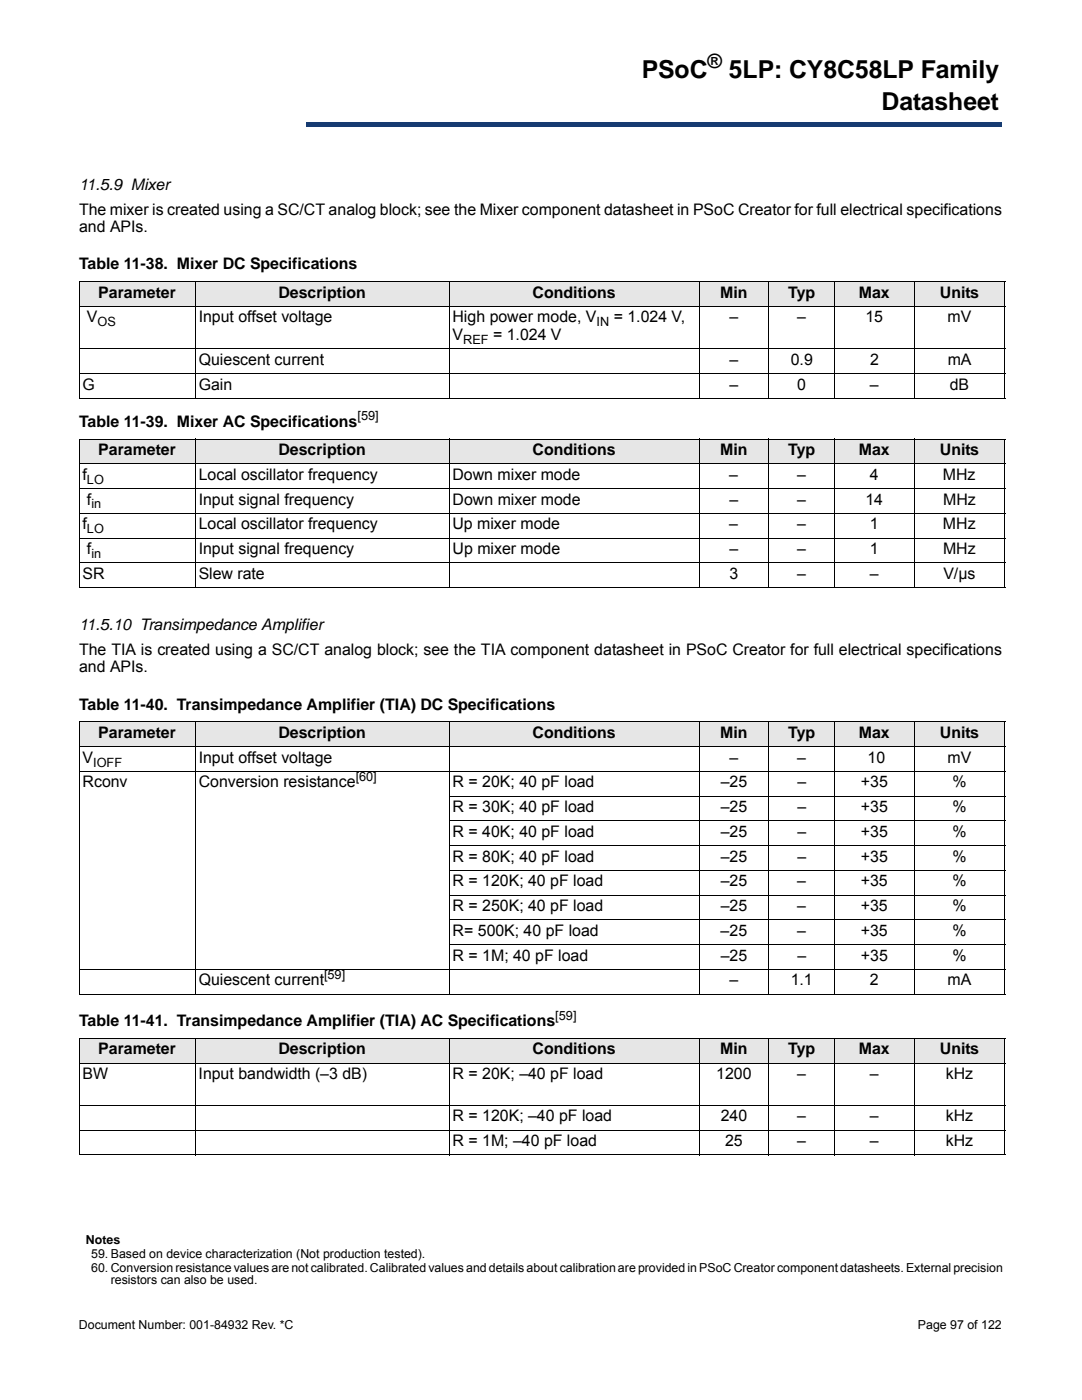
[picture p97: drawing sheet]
<svg xmlns="http://www.w3.org/2000/svg" width="216mm" height="279mm" viewBox="0 0 216 279" stroke-linecap="round" stroke-linejoin="round" font-family="sans-serif">
<defs><g id="words">
<g font-size="4.9">
<text x="128" y="15.5">PSoC</text>
<text x="145.4" y="15.5">5LP: CY8C58LP Family</text>
<text x="175.9" y="21.9">Datasheet</text>
</g>
<text font-size="3.9" x="141.2" y="13.5">®</text>
<g font-size="3.2">
<text x="15.8" y="37.9">11.5.9 Mixer</text>
<text x="15.8" y="46.4">and APIs.</text>
<text x="15.8" y="42.8">The mixer is created using a SC/CT analog block; see the Mixer component datasheet in PSoC Creator for full electrical specifications</text>
<text x="15.8" y="53.8">Table 11-38. Mixer DC Specifications</text>
<text x="19.6" y="59.4">Parameter</text>
<text x="55.6" y="59.4">Description</text>
<text x="106.3" y="59.4">Conditions</text>
<text x="143.7" y="59.4">Min</text>
<text x="157.3" y="59.4">Typ</text>
<text x="171.4" y="59.4">Max</text>
<text x="187.5" y="59.4">Units</text>
<text x="17.4" y="64.3">V</text>
<text x="39.6" y="64.3">Input offset voltage</text>
<text x="90.3" y="64.3">High power mode, V</text>
<text x="122.5" y="64.3">= 1.024 V,</text>
<text x="145.6" y="64.3">–</text>
<text x="159.1" y="64.3">–</text>
<text x="172.7" y="64.3">15</text>
<text x="189.1" y="64.3">mV</text>
<text x="90.3" y="67.9">V</text>
<text x="98.4" y="67.9">= 1.024 V</text>
<text x="16.5" y="77.7">G</text>
<text x="39.6" y="72.8">Quiescent current</text>
<text x="39.6" y="77.7">Gain</text>
<text x="145.6" y="77.7">–</text>
<text x="145.6" y="72.8">–</text>
<text x="157.8" y="72.8">0.9</text>
<text x="159.1" y="77.7">0</text>
<text x="173.6" y="77.7">–</text>
<text x="173.6" y="72.8">2</text>
<text x="189.1" y="72.8">mA</text>
<text x="189.5" y="77.7">dB</text>
<text x="15.8" y="85.2">Table 11-39. Mixer AC Specifications</text>
<text x="16.5" y="95.7">f</text>
<text x="19.6" y="90.8">Parameter</text>
<text x="39.6" y="95.7">Local oscillator frequency</text>
<text x="55.6" y="90.8">Description</text>
<text x="90.3" y="95.7">Down mixer mode</text>
<text x="106.3" y="90.8">Conditions</text>
<text x="143.7" y="90.8">Min</text>
<text x="145.5" y="95.7">–</text>
<text x="157.3" y="90.8">Typ</text>
<text x="159" y="95.7">–</text>
<text x="171.4" y="90.8">Max</text>
<text x="173.5" y="95.7">4</text>
<text x="187.5" y="90.8">Units</text>
<text x="188.1" y="95.7">MHz</text>
<text x="17.4" y="100.7">f</text>
<text x="39.6" y="100.7">Input signal frequency</text>
<text x="90.3" y="100.7">Down mixer mode</text>
<text x="145.6" y="100.7">–</text>
<text x="159.1" y="100.7">–</text>
<text x="172.7" y="100.7">14</text>
<text x="188.2" y="100.7">MHz</text>
<text x="16.5" y="105.6">f</text>
<text x="39.6" y="105.6">Local oscillator frequency</text>
<text x="90.3" y="105.6">Up mixer mode</text>
<text x="145.5" y="105.6">–</text>
<text x="159.1" y="105.6">–</text>
<text x="173.6" y="105.6">1</text>
<text x="188.2" y="105.6">MHz</text>
<text x="17.4" y="110.6">f</text>
<text x="39.6" y="110.6">Input signal frequency</text>
<text x="90.3" y="110.6">Up mixer mode</text>
<text x="145.5" y="110.6">–</text>
<text x="159.1" y="110.6">–</text>
<text x="173.6" y="110.6">1</text>
<text x="188.2" y="110.6">MHz</text>
<text x="16.5" y="115.5">SR</text>
<text x="39.6" y="115.5">Slew rate</text>
<text x="145.5" y="115.5">3</text>
<text x="159.1" y="115.5">–</text>
<text x="173.6" y="115.5">–</text>
<text x="188.2" y="115.5">V/µs</text>
<text x="15.8" y="125.7">11.5.10 Transimpedance Amplifier</text>
<text x="15.8" y="130.7">The TIA is created using a SC/CT analog block; see the TIA component datasheet in PSoC Creator for full electrical specifications</text>
<text x="15.8" y="134.2">and APIs.</text>
<text x="15.8" y="141.6">Table 11-40. Transimpedance Amplifier (TIA) DC Specifications</text>
<text x="19.6" y="147.3">Parameter</text>
<text x="55.6" y="147.3">Description</text>
<text x="106.3" y="147.3">Conditions</text>
<text x="143.7" y="147.3">Min</text>
<text x="157.3" y="147.3">Typ</text>
<text x="171.4" y="147.3">Max</text>
<text x="187.5" y="147.3">Units</text>
<text x="16.5" y="152.2">V</text>
<text x="39.6" y="152.2">Input offset voltage</text>
<text x="145.5" y="152.2">–</text>
<text x="159.1" y="152.2">–</text>
<text x="173.1" y="152.2">10</text>
<text x="189.1" y="152.2">mV</text>
<text x="16.5" y="157.1">Rconv</text>
<text x="39.6" y="157.1">Conversion resistance</text>
<text x="90.3" y="157.1">R = 20K; 40 pF load</text>
<text x="143.8" y="157.1">–25</text>
<text x="159.1" y="157.1">–</text>
<text x="171.8" y="157.1">+35</text>
<text x="190.1" y="157.1">%</text>
<text x="90.3" y="162.1">R = 30K; 40 pF load</text>
<text x="90.3" y="167">R = 40K; 40 pF load</text>
<text x="143.8" y="162.1">–25</text>
<text x="143.8" y="167">–25</text>
<text x="159.1" y="162.1">–</text>
<text x="159.1" y="167">–</text>
<text x="171.8" y="162.1">+35</text>
<text x="171.8" y="167">+35</text>
<text x="190.1" y="162.1">%</text>
<text x="190.1" y="167">%</text>
<text x="90.3" y="171.9">R = 80K; 40 pF load</text>
<text x="143.8" y="171.9">–25</text>
<text x="159.1" y="171.9">–</text>
<text x="171.8" y="171.9">+35</text>
<text x="190.1" y="171.9">%</text>
<text x="90.3" y="176.9">R = 120K; 40 pF load</text>
<text x="143.8" y="176.9">–25</text>
<text x="159.1" y="176.9">–</text>
<text x="171.8" y="176.9">+35</text>
<text x="190.1" y="176.9">%</text>
<text x="90.3" y="181.8">R = 250K; 40 pF load</text>
<text x="143.8" y="181.8">–25</text>
<text x="159.1" y="181.8">–</text>
<text x="171.8" y="181.8">+35</text>
<text x="190.1" y="181.8">%</text>
<text x="90.3" y="186.8">R= 500K; 40 pF load</text>
<text x="90.3" y="191.7">R = 1M; 40 pF load</text>
<text x="143.8" y="186.8">–25</text>
<text x="143.8" y="191.7">–25</text>
<text x="159.1" y="186.8">–</text>
<text x="159.1" y="191.7">–</text>
<text x="171.8" y="186.8">+35</text>
<text x="171.8" y="191.7">+35</text>
<text x="190" y="186.8">%</text>
<text x="190.1" y="191.7">%</text>
<text x="39.6" y="196.6">Quiescent current</text>
<text x="145.6" y="196.6">–</text>
<text x="157.8" y="196.6">1.1</text>
<text x="173.6" y="196.6">2</text>
<text x="189.1" y="196.6">mA</text>
<text x="15.8" y="204.7">Table 11-41. Transimpedance Amplifier (TIA) AC Specifications</text>
<text x="16.5" y="215.3">BW</text>
<text x="19.6" y="210.4">Parameter</text>
<text x="39.6" y="215.3">Input bandwidth (–3 dB)</text>
<text x="55.6" y="210.4">Description</text>
<text x="90.3" y="215.3">R = 20K; –40 pF load</text>
<text x="106.3" y="210.4">Conditions</text>
<text x="142.9" y="215.3">1200</text>
<text x="143.7" y="210.4">Min</text>
<text x="157.3" y="210.4">Typ</text>
<text x="159.1" y="215.3">–</text>
<text x="171.4" y="210.4">Max</text>
<text x="173.6" y="215.3">–</text>
<text x="187.5" y="210.4">Units</text>
<text x="188.7" y="215.3">kHz</text>
<text x="90.3" y="223.8">R = 120K; –40 pF load</text>
<text x="143.8" y="223.8">240</text>
<text x="159.1" y="223.8">–</text>
<text x="173.6" y="223.8">–</text>
<text x="188.7" y="223.8">kHz</text>
<text x="90.3" y="228.7">R = 1M; –40 pF load</text>
<text x="144.7" y="228.7">25</text>
<text x="159.1" y="228.7">–</text>
<text x="173.6" y="228.7">–</text>
<text x="188.7" y="228.7">kHz</text>
</g>
<g font-size="2.5">
<text x="19.5" y="65.1">OS</text>
<text x="119" y="65.1">IN</text>
<text x="92.4" y="68.7">REF</text>
<text x="71.4" y="83.9">[59]</text>
<text x="17.4" y="96.5">LO</text>
<text x="18.2" y="101.5">in</text>
<text x="17.4" y="106.4">LO</text>
<text x="18.2" y="111.4">in</text>
<text x="18.6" y="153">IOFF</text>
<text x="71" y="155.9">[60]</text>
<text x="64.7" y="195.4">[59]</text>
<text x="110.8" y="203.5">[59]</text>
<text x="17.1" y="248.2">Notes</text>
<text x="18.2" y="251">59. Based on device characterization (Not production tested).</text>
<text x="18.2" y="253.9">60. Conversion resistance values are not calibrated. Calibrated values and details about calibration are provided in PSoC Creator component datasheets. External precision</text>
<text x="22.1" y="256.3">resistors can also be used.</text>
<text x="15.7" y="265.2">Document Number: 001-84932 Rev. *C</text>
<text x="183.2" y="265.2">Page 97 of 122</text>
</g>
</g></defs>
<path d="M61 24.4h138.8v.9h-138.8z" fill="#163b71"/>
<path d="M61 24.4h138.9" fill="none" stroke="#163b71" stroke-width=".2"/>
<path d="M199.7 24.4h.2v1h-.2z" fill="#163b71"/>
<path d="M61 25.3h138.8" fill="none" stroke="#163b71" stroke-width=".2"/>
<path d="M61 24.3h.1v1h-.1z" fill="#163b71"/>
<path d="M15.8 8.6h45.2v18h-45.2z" fill="#fff"/>
<g fill="#e6e6e6">
<path d="M15.8 56.2h23.1v5h-23.1z"/>
<path d="M38.9 56.2h50.7v5h-50.7z"/>
<path d="M89.6 56.2h49.9v5h-49.9z"/>
<path d="M139.5 56.2h13.9v5h-13.9z"/>
<path d="M153.4 56.2h13.1v5h-13.1z"/>
<path d="M166.5 56.2h15.9v5h-15.9z"/>
<path d="M182.4 56.2h18.1v5h-18.1z"/>
<path d="M15.8 87.6h23.1v5h-23.1z"/>
<path d="M38.9 87.6h50.7v5h-50.7z"/>
<path d="M89.6 87.6h49.9v5h-49.9z"/>
<path d="M139.5 87.6h13.9v5h-13.9z"/>
<path d="M153.4 87.6h13.1v5h-13.1z"/>
<path d="M166.5 87.6h15.9v5h-15.9z"/>
<path d="M182.4 87.6h18.1v5h-18.1z"/>
</g>
<g fill="none" stroke="#000" stroke-width=".2">
<path d="M15.7 56.2h184.9M15.8 56.3v23.1M38.9 56.1v23.5M89.6 56.1v23.5M139.5 56.1v23.5M153.4 56.1v23.5M166.5 56.1v23.5M182.4 56.1v23.5M200.5 56.3v23.1M15.7 61.2h184.9M15.7 69.6h184.9M15.7 74.6h184.9"/>
<path d="M15.7 79.5h184.9M15.7 87.6h184.9M15.7 92.6h184.9M15.7 97.5h184.9M15.8 87.7v29.5M38.9 87.5v29.8M89.6 87.5v29.8M139.5 87.5v29.8M153.4 87.5v29.8M166.5 87.5v29.8M182.4 87.5v29.8M200.5 87.7v29.5"/>
<path d="M15.7 102.4h184.9M15.7 107.4h184.9M15.7 112.3h184.9M15.7 117.3h184.9"/>
</g>
<g fill="#e6e6e6">
<path d="M15.8 144.1h23.1v4.9h-23.1z"/>
<path d="M38.9 144.1h50.7v4.9h-50.7z"/>
<path d="M89.6 144.1h49.9v4.9h-49.9z"/>
<path d="M139.5 144.1h13.9v4.9h-13.9z"/>
<path d="M153.4 144.1h13.1v4.9h-13.1z"/>
<path d="M166.5 144.1h15.9v4.9h-15.9z"/>
<path d="M182.4 144.1h18.1v4.9h-18.1z"/>
<path d="M15.8 207.2h23.1v5h-23.1z"/>
<path d="M38.9 207.2h50.7v5h-50.7z"/>
<path d="M89.6 207.2h49.9v5h-49.9z"/>
<path d="M139.5 207.2h13.9v5h-13.9z"/>
<path d="M153.4 207.2h13.1v5h-13.1z"/>
<path d="M166.5 207.2h15.9v5h-15.9z"/>
<path d="M182.4 207.2h18.1v5h-18.1z"/>
</g>
<g fill="none" stroke="#000" stroke-width=".2">
<path d="M15.7 144.1h184.9M15.7 149h184.9M15.7 153.9h184.9M15.8 144.2v54.1M38.9 144v54.5M89.5 158.9h111.1M89.6 144v54.5M139.5 144v54.5M153.4 144v54.5M166.5 144v54.5M182.4 144v54.5M200.5 144.2v54.1"/>
<path d="M89.5 163.8h111.1M89.5 168.8h111.1M89.5 173.7h111.1M89.5 178.6h111.1M15.7 193.5h184.9M15.7 198.4h184.9M89.5 183.6h111.1M89.5 188.5h111.1M15.7 207.2h184.9M15.7 212.2h184.9M15.8 207.3v23.1M38.9 207.1v23.5"/>
<path d="M89.6 207.1v23.5M139.5 207.1v23.5M153.4 207.1v23.5M166.5 207.1v23.5M182.4 207.1v23.5M200.5 207.3v23.1M15.7 220.6h184.9M15.7 225.6h184.9M15.7 230.5h184.9"/>
</g>
<use href="#words"/>
</svg>
